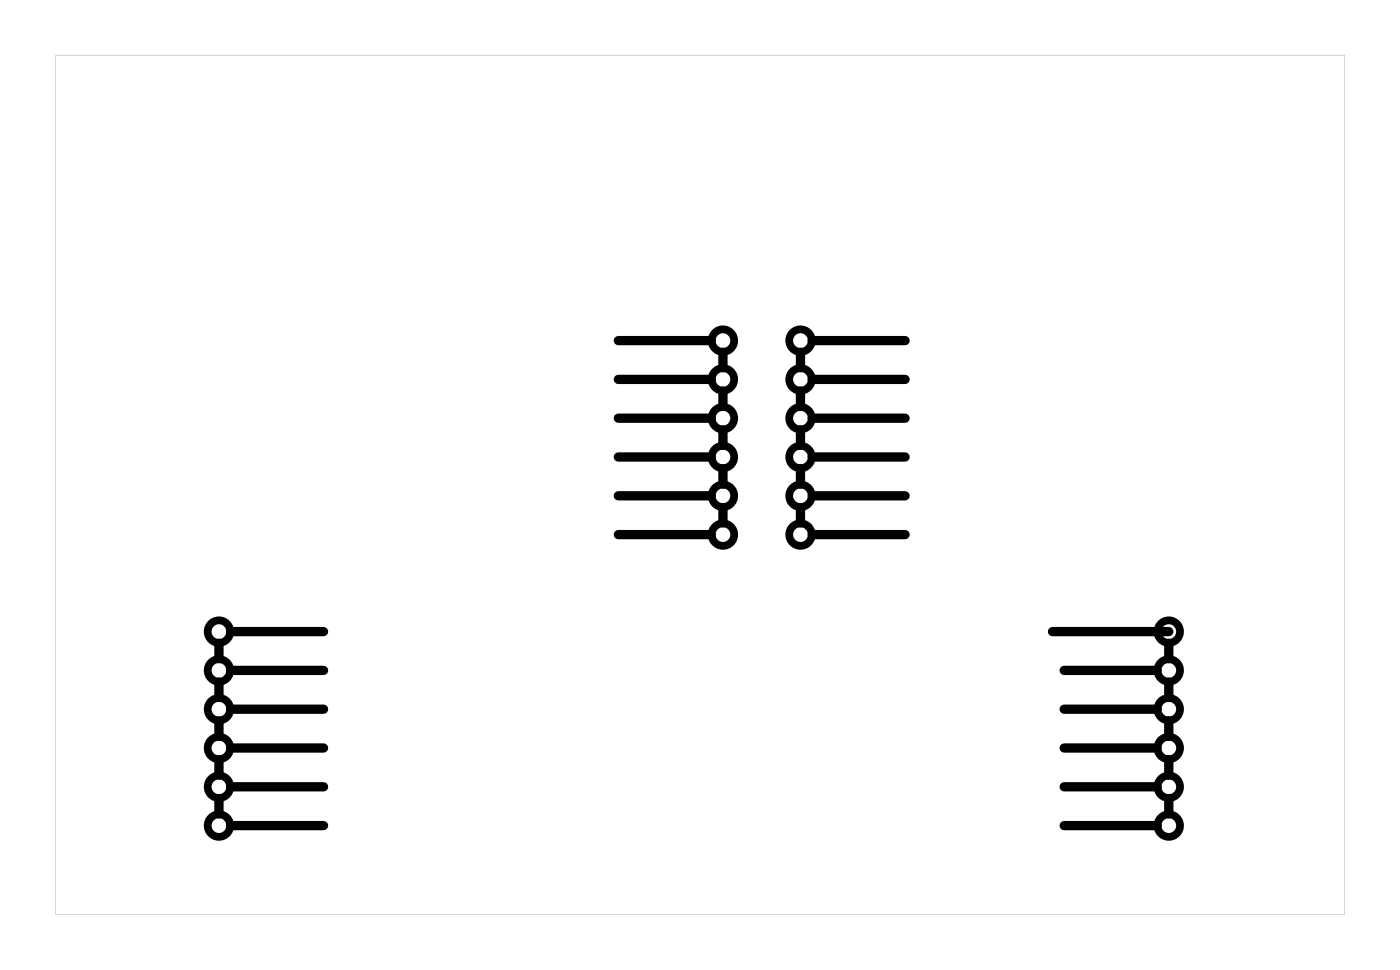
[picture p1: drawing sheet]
<svg xmlns="http://www.w3.org/2000/svg" width="92mm" height="63mm" viewBox="0 0 92 63" stroke-linecap="round" stroke-linejoin="round" font-family="sans-serif">
<path d="M3.6 3.6v56.3h84.5v-56.3zM3.6 3.6h84.5v56.3h-84.5z" fill="#000"/>
<g fill="none" stroke="#000" stroke-width=".51">
<circle cx="47.4" cy="32.5" r=".74"/>
<circle cx="47.4" cy="35" r=".74"/>
<circle cx="47.4" cy="29.9" r=".74"/>
<circle cx="47.4" cy="27.4" r=".74"/>
<circle cx="47.4" cy="22.3" r=".74"/>
<circle cx="47.4" cy="24.8" r=".74"/>
<circle cx="52.4" cy="32.5" r=".74"/>
<circle cx="52.4" cy="35" r=".74"/>
<circle cx="52.4" cy="27.4" r=".74"/>
<circle cx="52.4" cy="29.9" r=".74"/>
<circle cx="52.4" cy="22.3" r=".74"/>
<circle cx="52.4" cy="24.8" r=".74"/>
<circle cx="14.3" cy="51.5" r=".74"/>
<circle cx="14.3" cy="54" r=".74"/>
<circle cx="14.3" cy="46.4" r=".74"/>
<circle cx="14.3" cy="49" r=".74"/>
<circle cx="14.3" cy="41.3" r=".74"/>
<circle cx="14.3" cy="43.9" r=".74"/>
<circle cx="76.6" cy="51.5" r=".74"/>
<circle cx="76.6" cy="54" r=".74"/>
<circle cx="76.6" cy="49" r=".74"/>
<circle cx="76.6" cy="46.4" r=".74"/>
<circle cx="76.6" cy="41.3" r=".74"/>
<circle cx="76.6" cy="43.9" r=".74"/>
</g>
<g fill="none" stroke="#000" stroke-width=".61">
<path d="M40.5 22.3h6.1M40.5 24.8h6.1M40.5 27.4h6.1M40.5 29.9h6.1M40.5 32.5h6.1M40.5 35h6.1M47.4 23.1v1M47.4 25.6v1M47.4 28.1v1.1M47.4 30.7v1M47.4 33.2v1M52.4 23.1v1"/>
<path d="M52.4 25.6v1M52.4 28.1v1.1M52.4 30.7v1M52.4 33.2v1M53.2 22.3h6.1M53.2 24.8h6.1M53.2 27.4h6.1M53.2 29.9h6.1M53.2 32.5h6.1M53.2 35h6.1M14.3 42.1v1M14.3 44.7v1"/>
<path d="M14.3 47.2v1M14.3 49.7v1M14.3 52.3v1M15.1 41.3h6.1M15.1 43.9h6.1M15.1 46.4h6.1M15.1 49h6.1M15.1 51.5h6.1M15.1 54h6.1M69 41.3h7.6M69.7 43.9h6.1M69.7 46.4h6.1"/>
<path d="M69.7 49h6.1M69.7 51.5h6.1M69.7 54h6.1M76.6 42.1v1M76.6 44.7v1M76.6 47.2v1M76.6 49.7v1M76.6 52.3v1"/>
</g>
</svg>
